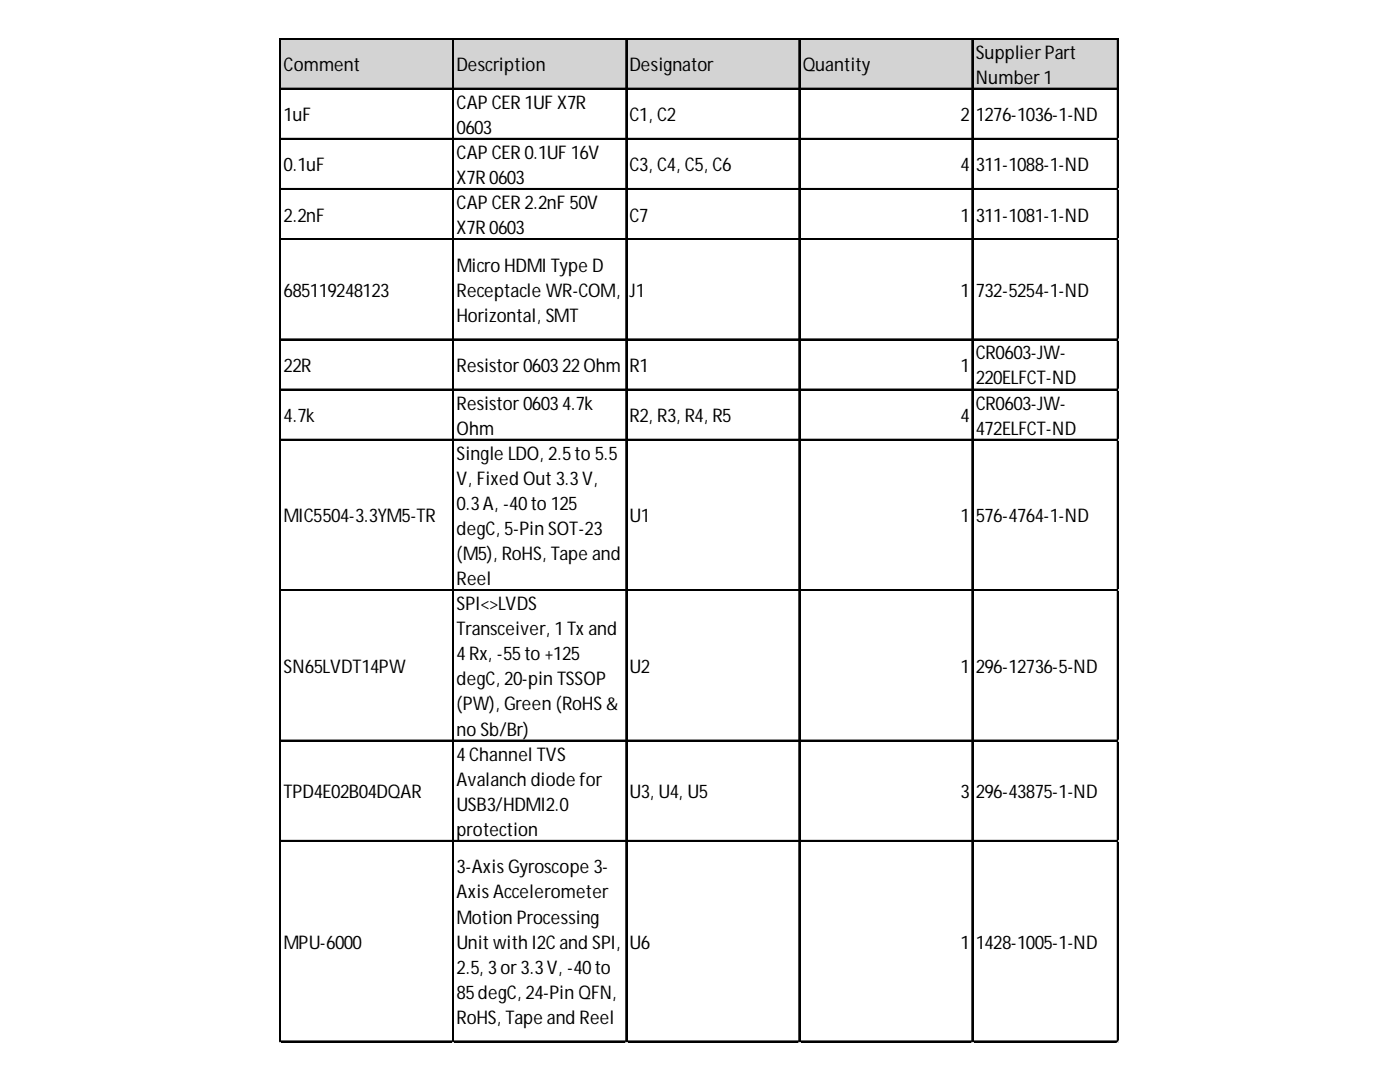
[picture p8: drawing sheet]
<svg xmlns="http://www.w3.org/2000/svg" width="279mm" height="216mm" viewBox="0 0 279 216" stroke-linecap="round" stroke-linejoin="round" font-family="sans-serif">
<defs><g id="words">
<g font-size="3.8">
<text x="194.7" y="11.7">Supplier Part</text>
<text x="56.6" y="14.2">Comment</text>
<text x="91.1" y="14.2">Description</text>
<text x="125.7" y="14.2">Designator</text>
<text x="160.2" y="14.2">Quantity</text>
<text x="194.7" y="16.7">Number 1</text>
<text x="91.1" y="21.7">CAP CER 1UF X7R</text>
<text x="56.6" y="24.2">1uF</text>
<text x="91.1" y="26.7">0603</text>
<text x="125.7" y="24.2">C1, C2</text>
<text x="191.7" y="24.2">2</text>
<text x="194.7" y="24.2">1276-1036-1-ND</text>
<text x="56.6" y="34.2">0.1uF</text>
<text x="91.1" y="31.7">CAP CER 0.1UF 16V</text>
<text x="125.7" y="34.2">C3, C4, C5, C6</text>
<text x="191.7" y="34.2">4</text>
<text x="194.7" y="34.2">311-1088-1-ND</text>
<text x="91.1" y="36.7">X7R 0603</text>
<text x="91.1" y="41.7">CAP CER 2.2nF 50V</text>
<text x="56.6" y="44.2">2.2nF</text>
<text x="91.1" y="46.7">X7R 0603</text>
<text x="125.7" y="44.2">C7</text>
<text x="191.7" y="44.2">1</text>
<text x="194.7" y="44.2">311-1081-1-ND</text>
<text x="56.6" y="59.2">685119248123</text>
<text x="91.1" y="54.2">Micro HDMI Type D</text>
<text x="91.1" y="59.2">Receptacle WR-COM,</text>
<text x="125.7" y="59.2">J1</text>
<text x="191.7" y="59.2">1</text>
<text x="194.7" y="59.2">732-5254-1-ND</text>
<text x="91.1" y="64.2">Horizontal, SMT</text>
<text x="194.7" y="71.7">CR0603-JW-</text>
<text x="56.6" y="74.2">22R</text>
<text x="91.1" y="74.2">Resistor 060322Ohm</text>
<text x="125.7" y="74.2">R1</text>
<text x="191.7" y="74.2">1</text>
<text x="194.7" y="76.7">220ELFCT-ND</text>
<text x="91.1" y="81.7">Resistor 06034.7k</text>
<text x="194.7" y="81.7">CR0603-JW-</text>
<text x="56.6" y="84.2">4.7k</text>
<text x="91.1" y="86.7">Ohm</text>
<text x="125.7" y="84.2">R2, R3, R4, R5</text>
<text x="191.7" y="84.2">4</text>
<text x="194.7" y="86.7">472ELFCT-ND</text>
<text x="91.1" y="91.7">Single LDO, 2.5to 5.5</text>
<text x="91.1" y="96.7">V, Fixed Out 3.3V,</text>
<text x="91.1" y="101.7">0.3A, -40to 125</text>
<text x="56.6" y="104.2">MIC5504-3.3YM5-TR</text>
<text x="91.1" y="106.7">degC, 5-Pin SOT-23</text>
<text x="125.7" y="104.2">U1</text>
<text x="191.7" y="104.2">1</text>
<text x="194.7" y="104.2">576-4764-1-ND</text>
<text x="91.1" y="111.7">(M5), RoHS, Tape and</text>
<text x="91.1" y="116.7">Reel</text>
<text x="91.1" y="121.7">SPI&lt;&gt;LVDS</text>
<text x="91.1" y="126.8">Transceiver, 1Tx and</text>
<text x="91.1" y="131.8">4Rx, -55to +125</text>
<text x="56.6" y="134.3">SN65LVDT14PW</text>
<text x="91.1" y="136.8">degC, 20-pin TSSOP</text>
<text x="125.7" y="134.3">U2</text>
<text x="191.7" y="134.3">1</text>
<text x="194.7" y="134.3">296-12736-5-ND</text>
<text x="91.1" y="141.8">(PW), Green (RoHS &amp;</text>
<text x="91.1" y="146.8">no Sb/Br)</text>
<text x="91.1" y="151.8">4Channel TVS</text>
<text x="56.6" y="159.3">TPD4E02B04DQAR</text>
<text x="91.1" y="156.8">Avalanch diode for</text>
<text x="91.1" y="161.8">USB3/HDMI2.0</text>
<text x="125.7" y="159.3">U3, U4, U5</text>
<text x="191.7" y="159.3">3</text>
<text x="194.7" y="159.3">296-43875-1-ND</text>
<text x="91.1" y="166.8">protection</text>
<text x="91.1" y="174.3">3-Axis Gyroscope 3-</text>
<text x="91.1" y="179.3">Axis Accelerometer</text>
<text x="91.1" y="184.3">Motion Processing</text>
<text x="56.6" y="189.3">MPU-6000</text>
<text x="91.1" y="189.3">Unit with I2C and SPI,</text>
<text x="125.7" y="189.3">U6</text>
<text x="191.7" y="189.3">1</text>
<text x="194.7" y="189.3">1428-1005-1-ND</text>
<text x="91.1" y="194.3">2.5, 3or 3.3V, -40to</text>
<text x="91.1" y="199.3">85degC, 24-Pin QFN,</text>
<text x="91.1" y="204.3">RoHS, Tape and Reel</text>
</g>
</g></defs>
<path d="M56 7.8h167.3v10.1h-167.3z" fill="#d3d3d3"/>
<g fill="none" stroke="#000" stroke-width=".25">
<path d="M55.8 7.6v200.4M56 7.6v200.4M56.1 7.6h167.2M56.1 7.7h167.2M56.1 17.6h167.2M56.1 17.7h167.2M90.4 7.9v200.1M90.5 7.9v200.1M124.9 7.9v200.1M125 7.9v200.1M159.4 7.9v200.1M159.6 7.9v200.1"/>
<path d="M194 7.9v200.1M194.1 7.9v200.1M223 7.9v200.1M223.1 7.9v200.1M56.1 27.6h167.2M56.1 27.7h167.2M56.1 37.6h167.2M56.1 37.8h167.2M56.1 47.6h167.2M56.1 47.8h167.2M56.1 67.6h167.2M56.1 67.8h167.2"/>
<path d="M56.1 77.7h167.2M56.1 77.8h167.2M56.1 87.7h167.2M56.1 87.8h167.2M56.1 117.7h167.2M56.1 117.8h167.2M56.1 147.7h167.2M56.1 147.8h167.2M56.1 167.7h167.2M56.1 167.8h167.2M56.1 207.7h167.2M56.1 207.9h167.2"/>
</g>
<path d="M55.8 208h.1" fill="none" stroke="#d4d4d4" stroke-width=".25"/>
<path d="M55.8 208h.3z" fill="#d4d4d4"/>
<path d="M90.4 208h.1" fill="none" stroke="#d4d4d4" stroke-width=".25"/>
<path d="M90.4 208h.2z" fill="#d4d4d4"/>
<path d="M124.9 208h.1" fill="none" stroke="#d4d4d4" stroke-width=".25"/>
<path d="M124.9 208h.3z" fill="#d4d4d4"/>
<path d="M159.4 208h.1" fill="none" stroke="#d4d4d4" stroke-width=".25"/>
<path d="M159.4 208h.3z" fill="#d4d4d4"/>
<path d="M194 208h.1" fill="none" stroke="#d4d4d4" stroke-width=".25"/>
<path d="M194 208h.2z" fill="#d4d4d4"/>
<path d="M223 208h.1" fill="none" stroke="#d4d4d4" stroke-width=".25"/>
<path d="M223 208h.3z" fill="#d4d4d4"/>
<path d="M223.3 27.6h.1" fill="none" stroke="#d4d4d4" stroke-width=".25"/>
<path d="M223.3 27.6v.3z" fill="#d4d4d4"/>
<path d="M223.3 37.6h.1" fill="none" stroke="#d4d4d4" stroke-width=".25"/>
<path d="M223.3 37.6v.3z" fill="#d4d4d4"/>
<path d="M223.3 47.6h.1" fill="none" stroke="#d4d4d4" stroke-width=".25"/>
<path d="M223.3 47.6v.3z" fill="#d4d4d4"/>
<path d="M223.3 67.6h.1" fill="none" stroke="#d4d4d4" stroke-width=".25"/>
<path d="M223.3 67.6v.3z" fill="#d4d4d4"/>
<path d="M223.3 77.7h.1" fill="none" stroke="#d4d4d4" stroke-width=".25"/>
<path d="M223.3 77.7v.2z" fill="#d4d4d4"/>
<path d="M223.3 87.7h.1" fill="none" stroke="#d4d4d4" stroke-width=".25"/>
<path d="M223.3 87.7v.2z" fill="#d4d4d4"/>
<path d="M223.3 117.7h.1" fill="none" stroke="#d4d4d4" stroke-width=".25"/>
<path d="M223.3 117.7v.2z" fill="#d4d4d4"/>
<path d="M223.3 147.7h.1" fill="none" stroke="#d4d4d4" stroke-width=".25"/>
<path d="M223.3 147.7v.2z" fill="#d4d4d4"/>
<path d="M223.3 167.7h.1" fill="none" stroke="#d4d4d4" stroke-width=".25"/>
<path d="M223.3 167.7v.3z" fill="#d4d4d4"/>
<path d="M223.3 207.7h.1" fill="none" stroke="#d4d4d4" stroke-width=".25"/>
<path d="M223.3 207.7v.3z" fill="#d4d4d4"/>
<use href="#words"/>
</svg>
